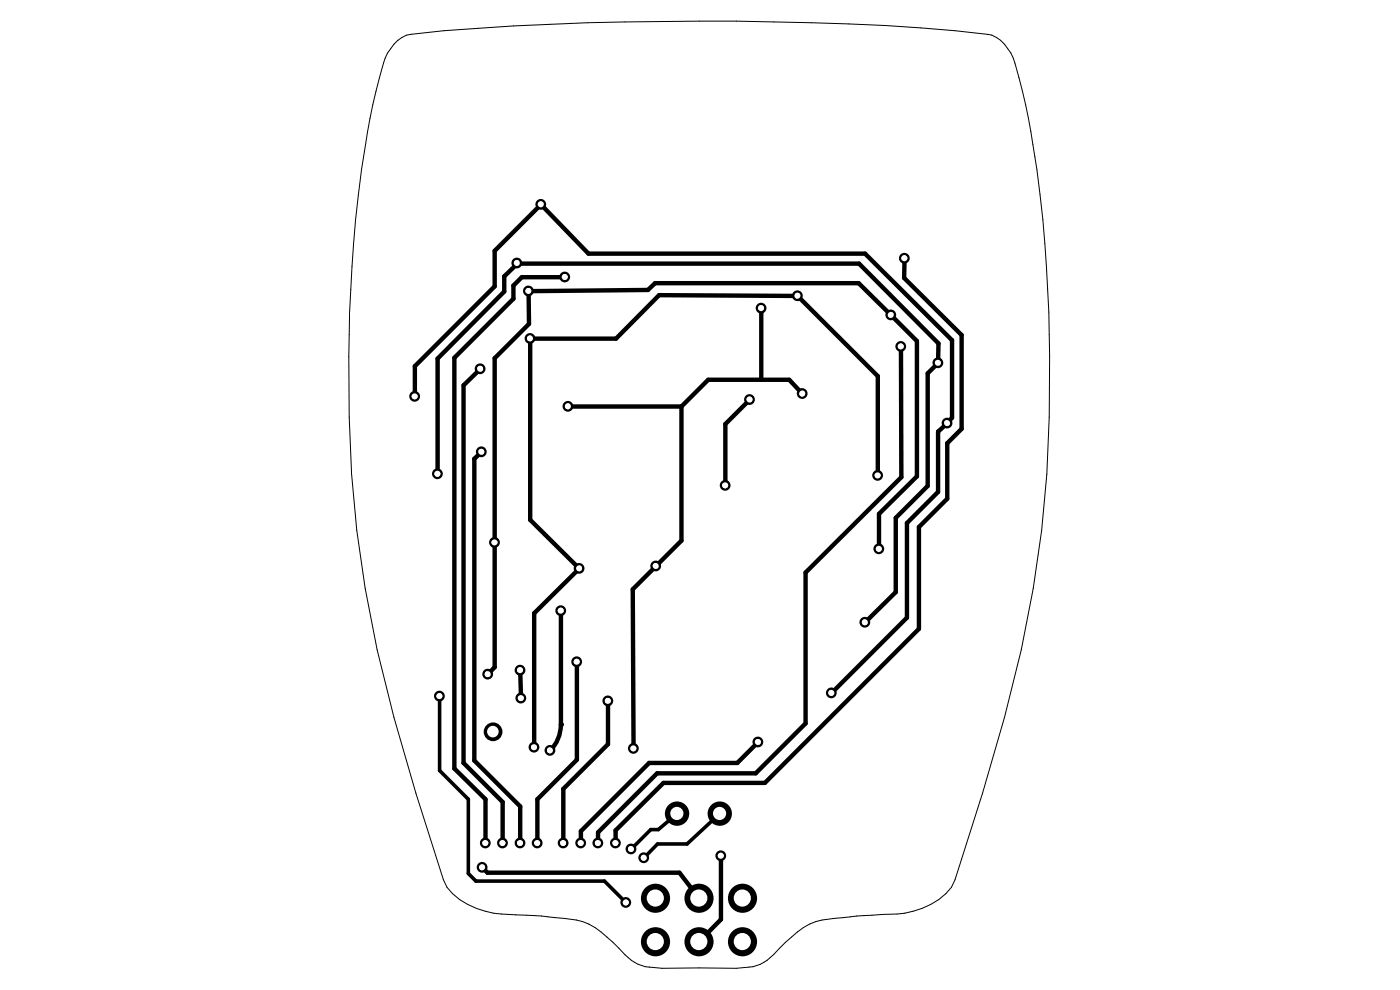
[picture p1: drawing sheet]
<svg xmlns="http://www.w3.org/2000/svg" width="297mm" height="210mm" viewBox="0 0 297 210" stroke-linecap="round" stroke-linejoin="round" font-family="sans-serif">
<g fill="none" stroke="#000" stroke-width=".93">
<path d="M119.8 58.8h-9.1l-1.8 1.8v2.8l-12.5 12.5v87.1l6.6 6.5v9.4M191.9 54.8l-.1 4.2 12.2 12.1v19.9l-3 3v11.8l-6.1 6v21.6l-32.6 32.7h-21.5l-10.2 10v2.8M101.9 78.3l-3.6 3.4v80.1l8.3 8.3v8.8M161.5 65.4v15.2M191.1 73.5l.1 27.7-20.3 20.3v32l-10.6 10.5h-20.9l-12.5 12.6v2.3M88 84.1v-6.4l16.9-17v-7.5l9.9-9.8 10 10.4h58.7l18.5 18.4v16.4l-1 1.2-2 1.8v12.7l-6.6 6.7v20l-16 16M102.1 95.9l-1.5 1.4v64l9.8 9.8v7.8M120.5 86.2h24.1M144.6 86.2v28.5l-10.4 10.3 .2 33.8M159 84.8l-5.1 5.2v13M170.2 83.5l-2.8-2.9h-17.2l-5.6 5.6M92.8 100.5v-24.4l14.2-14.3v-3.2l2.8-2.7h72.4l16.9 17-.1 4.1-2.2 2.2v23.9l-6.8 6.8v15.7l-6.5 6.4"/>
<path d="M186.2 100.9v-21.1l-17-17-29.4-.2-9.1 9.2h-18.2v38.5l10.4 10.3-9.6 9.5v28.4M186.5 116.5v-7.5l8-8v-28.7l-12.3-12.2h-43.2l-1.5 1.4-25.4 .3 .1 6.9-7.3 7.3v65.5l-1.4 1.5M119 129.6v24.1M110.4 142.2l.1 5.9M119 153.7a7.9 7.9 0 0 1-2.3 5.6M122.4 140.4v20.8l-8.4 8.3v9.4M129 148.7v9.2l-9.5 9.4v11.6M160.8 157.4l-4.4 4.4h-18.7l-14.5 14.5v2.6M102.3 184l1.1 1.1h40.7l4.2 5.4M152.9 181.6v13.4l-4.6 4.8"/>
</g>
<path d="M109.7 55.8l.1 .1M93.3 147.7v15.7l6.1 6.1v15.8l1.6 1.6h27.2l4.6 4.6M143.6 172.6l-3.9 3.4h-1.7l-4.1 4.1M152.7 172.6l-6.9 6.4h-6.3l-2.9 3" fill="none" stroke="#000" stroke-width=".76"/>
<g fill="#000">
<circle cx="104.6" cy="155.2" r="1.99"/>
<circle cx="116.7" cy="159.2" r=".47"/>
<circle cx="119" cy="153.7" r=".47"/>
<circle cx="143.6" cy="172.6" r="2.58"/>
<circle cx="152.7" cy="172.6" r="2.58"/>
<circle cx="139.1" cy="199.8" r="3.1"/>
<circle cx="139.1" cy="190.5" r="3.1"/>
<circle cx="148.3" cy="199.8" r="3.1"/>
<circle cx="148.3" cy="190.5" r="3.1"/>
<circle cx="157.5" cy="199.8" r="3.1"/>
<circle cx="157.5" cy="190.5" r="3.1"/>
</g>
<path d="M83.6 9.4a5.8 5.8 0 0 1 3.6-2.1 513.3 513.3 0 0 1 53.3-2.7 655 655 0 0 1 62.1 1.9l6.9 .8a7.5 7.5 0 0 1 5.5 5.1 138.8 138.8 0 0 1 5 23.5 330.5 330.5 0 0 1 1 76.6l-1.8 12.3-2.5 13-3.6 14.3-4.7 16.1-5.8 18.4a10.1 10.1 0 0 1-5.2 5.3 19.9 19.9 0 0 1-10.1 2.1l-8.4 .6a16.3 16.3 0 0 0-8.5 2.2 37.8 37.8 0 0 0-6.3 5.7 8.1 8.1 0 0 1-6.1 2.7l-1.8 .2h-15.7a13.7 13.7 0 0 1-5.9-1.3 23.6 23.6 0 0 1-4.6-4.2 15.2 15.2 0 0 0-7.7-4.7 123 123 0 0 0-16-1.3 16.5 16.5 0 0 1-11.5-5.7l-.7-1.6-5.9-18.4-4.6-16.1a257.5 257.5 0 0 1-9.6-76.5 269.8 269.8 0 0 1 5.1-53.3l.7-2.9a35.8 35.8 0 0 1 2.4-8.1z" fill="none" stroke="#000" stroke-width=".21"/>
<g fill="none" stroke="#000" stroke-width=".51">
<circle cx="109.6" cy="55.8" r=".89"/>
<circle cx="114.7" cy="43.3" r=".89"/>
<circle cx="119.8" cy="58.8" r=".89"/>
<circle cx="191.9" cy="54.8" r=".89"/>
<circle cx="101.9" cy="78.2" r=".89"/>
<circle cx="112.1" cy="61.7" r=".89"/>
<circle cx="112.4" cy="71.8" r=".89"/>
<circle cx="161.5" cy="65.4" r=".89"/>
<circle cx="169.2" cy="62.7" r=".89"/>
<circle cx="189" cy="66.8" r=".89"/>
<circle cx="191.1" cy="73.5" r=".89"/>
<circle cx="199" cy="77" r=".89"/>
<circle cx="88" cy="84.1" r=".89"/>
<circle cx="102.1" cy="95.8" r=".89"/>
<circle cx="120.5" cy="86.2" r=".89"/>
<circle cx="159" cy="84.7" r=".89"/>
<circle cx="170.2" cy="83.5" r=".89"/>
<circle cx="200.9" cy="89.7" r=".89"/>
<circle cx="92.8" cy="100.5" r=".89"/>
<circle cx="104.9" cy="115.1" r=".89"/>
<circle cx="153.8" cy="103" r=".89"/>
<circle cx="186.2" cy="100.8" r=".89"/>
<circle cx="186.4" cy="116.4" r=".89"/>
<circle cx="119" cy="129.5" r=".89"/>
<circle cx="122.8" cy="120.6" r=".89"/>
<circle cx="139.1" cy="120.1" r=".89"/>
<circle cx="183.5" cy="132" r=".89"/>
<circle cx="93.2" cy="147.7" r=".89"/>
<circle cx="103.5" cy="143" r=".89"/>
<circle cx="110.3" cy="142.2" r=".89"/>
<circle cx="110.5" cy="148.1" r=".89"/>
<circle cx="113.3" cy="158.5" r=".89"/>
<circle cx="116.7" cy="159.2" r=".89"/>
<circle cx="122.3" cy="140.4" r=".89"/>
<circle cx="128.9" cy="148.7" r=".89"/>
<circle cx="134.4" cy="158.7" r=".89"/>
<circle cx="160.8" cy="157.4" r=".89"/>
<circle cx="176.4" cy="147" r=".89"/>
<circle cx="103" cy="178.8" r=".89"/>
<circle cx="106.6" cy="178.8" r=".89"/>
<circle cx="110.3" cy="178.8" r=".89"/>
<circle cx="114" cy="178.8" r=".89"/>
<circle cx="119.5" cy="178.8" r=".89"/>
<circle cx="123.2" cy="178.8" r=".89"/>
<circle cx="126.8" cy="178.8" r=".89"/>
<circle cx="130.6" cy="178.8" r=".89"/>
<circle cx="102.3" cy="184" r=".89"/>
<circle cx="132.8" cy="191.4" r=".89"/>
<circle cx="133.9" cy="180.1" r=".89"/>
<circle cx="136.6" cy="181.9" r=".89"/>
<circle cx="152.9" cy="181.5" r=".89"/>
</g>
<g fill="#fff">
<circle cx="157.5" cy="190.5" r="1.82"/>
<circle cx="157.5" cy="199.7" r="1.82"/>
<circle cx="148.2" cy="190.5" r="1.82"/>
<circle cx="148.2" cy="199.7" r="1.82"/>
<circle cx="139" cy="199.7" r="1.82"/>
<circle cx="143.6" cy="172.5" r="1.4"/>
<circle cx="139" cy="190.5" r="1.82"/>
<circle cx="152.7" cy="172.5" r="1.4"/>
<circle cx="104.6" cy="155.2" r="1.23"/>
<circle cx="186.4" cy="116.4" r=".64"/>
<circle cx="186.2" cy="100.8" r=".64"/>
<circle cx="183.5" cy="132" r=".64"/>
<circle cx="153.8" cy="103" r=".64"/>
<circle cx="176.4" cy="147" r=".64"/>
<circle cx="112.4" cy="71.8" r=".64"/>
<circle cx="109.6" cy="55.8" r=".64"/>
<circle cx="119.8" cy="58.8" r=".64"/>
<circle cx="112.1" cy="61.7" r=".64"/>
<circle cx="114.7" cy="43.3" r=".64"/>
<circle cx="189" cy="66.8" r=".64"/>
<circle cx="199" cy="77" r=".64"/>
<circle cx="191.9" cy="54.8" r=".64"/>
<circle cx="191.1" cy="73.5" r=".64"/>
<circle cx="200.9" cy="89.7" r=".64"/>
<circle cx="88" cy="84.1" r=".64"/>
<circle cx="93.2" cy="147.7" r=".64"/>
<circle cx="92.8" cy="100.5" r=".64"/>
<circle cx="101.9" cy="78.2" r=".64"/>
<circle cx="102.1" cy="95.8" r=".64"/>
<circle cx="120.5" cy="86.2" r=".64"/>
<circle cx="161.5" cy="65.4" r=".64"/>
<circle cx="169.2" cy="62.7" r=".64"/>
<circle cx="159" cy="84.7" r=".64"/>
<circle cx="170.2" cy="83.5" r=".64"/>
<circle cx="119" cy="129.5" r=".64"/>
<circle cx="104.9" cy="115.1" r=".64"/>
<circle cx="122.8" cy="120.6" r=".64"/>
<circle cx="122.3" cy="140.4" r=".64"/>
<circle cx="103.5" cy="143" r=".64"/>
<circle cx="110.3" cy="142.2" r=".64"/>
<circle cx="139.1" cy="120.1" r=".64"/>
<circle cx="152.9" cy="181.5" r=".64"/>
<circle cx="130.6" cy="178.8" r=".64"/>
<circle cx="160.8" cy="157.4" r=".64"/>
<circle cx="133.9" cy="180.1" r=".64"/>
<circle cx="132.8" cy="191.4" r=".64"/>
<circle cx="136.6" cy="181.9" r=".64"/>
<circle cx="134.4" cy="158.7" r=".64"/>
<circle cx="114" cy="178.8" r=".64"/>
<circle cx="102.3" cy="184" r=".64"/>
<circle cx="119.5" cy="178.8" r=".64"/>
<circle cx="126.8" cy="178.8" r=".64"/>
<circle cx="103" cy="178.8" r=".64"/>
<circle cx="110.3" cy="178.8" r=".64"/>
<circle cx="106.6" cy="178.8" r=".64"/>
<circle cx="123.2" cy="178.8" r=".64"/>
<circle cx="116.7" cy="159.2" r=".64"/>
<circle cx="113.3" cy="158.5" r=".64"/>
<circle cx="128.9" cy="148.7" r=".64"/>
<circle cx="110.5" cy="148.1" r=".64"/>
</g>
</svg>
